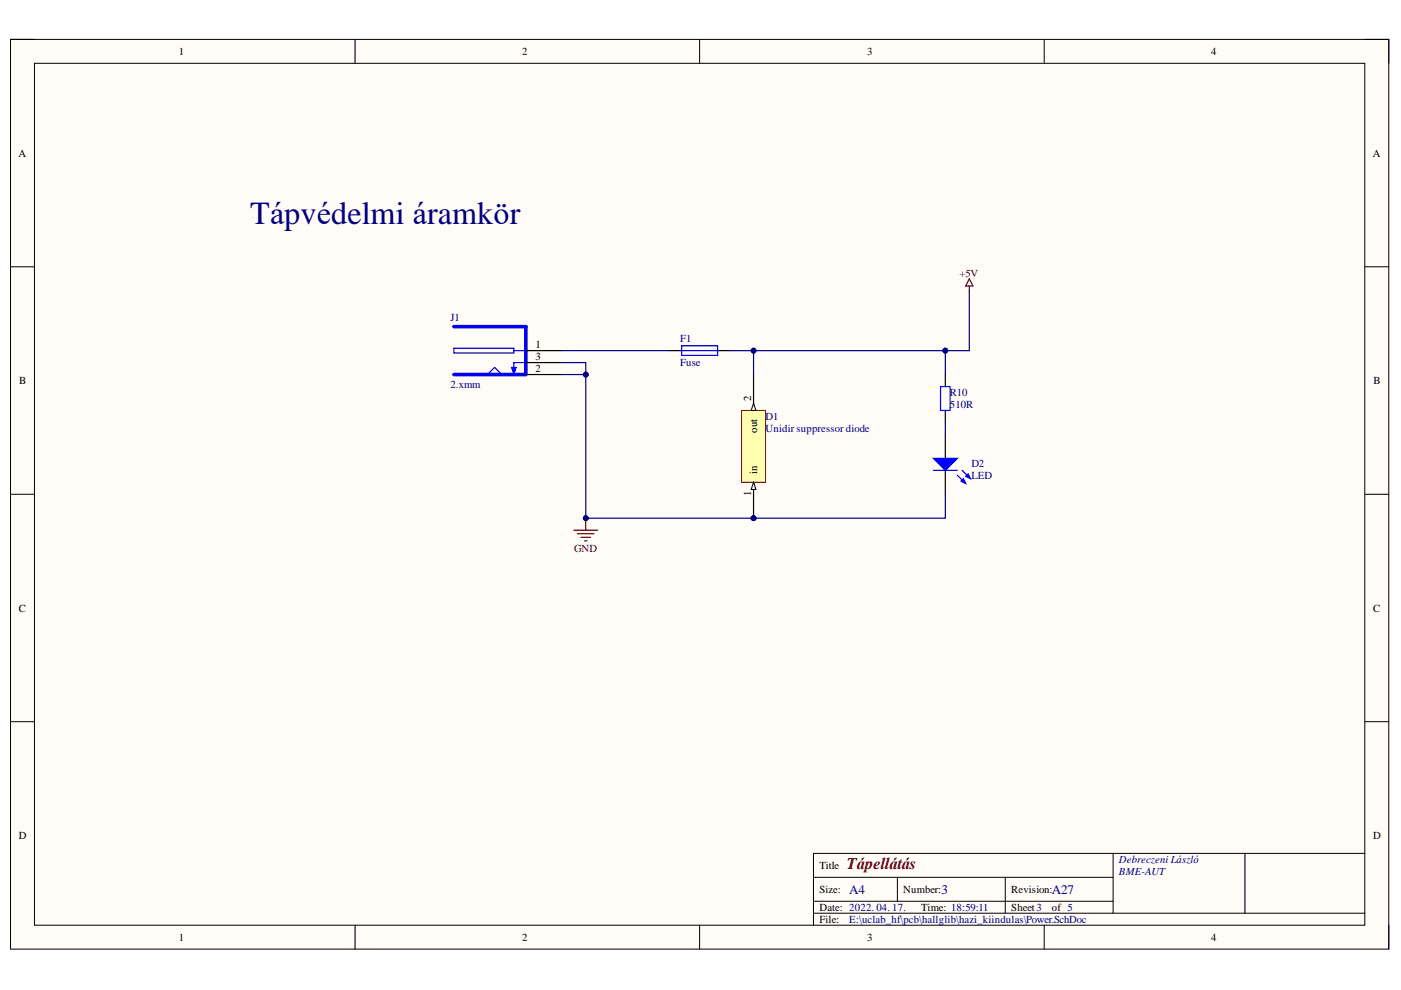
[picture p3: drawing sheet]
<svg xmlns="http://www.w3.org/2000/svg" width="297mm" height="210mm" viewBox="0 0 297 210" stroke-linecap="round" stroke-linejoin="round" font-family="sans-serif">
<defs><g id="words">
<text font-size="6.8" fill="#000080" x="53" y="47.5">Tápvédelmi áramkör</text>
<text font-size="3.5" fill="#800000" x="179.6" y="184.3">Tápellátás</text>
<g font-size="2.8" fill="#000080">
<text x="180.1" y="189.5">A4</text>
<text x="199.6" y="189.5">3</text>
<text x="223" y="189.5">A27</text>
</g>
<g font-size="2.3">
<text x="37.9" y="11.7">1</text>
<text x="110.7" y="11.7">2</text>
<text x="183.9" y="11.7">3</text>
<text x="256.8" y="11.7">4</text>
<text x="3.9" y="33.3">A</text>
<text x="291" y="33.3">A</text>
<text x="113.5" y="73.8">1</text>
<text x="113.5" y="76.4">3</text>
<text x="4.1" y="81.4">B</text>
<text x="113.5" y="78.9">2</text>
<text x="291.2" y="81.4">B</text>
<text x="159.3" y="85" transform="rotate(-90 159.3 85)">2</text>
<text x="160.5" y="91.7" transform="rotate(-90 160.5 91.7)">out</text>
<text x="160.5" y="100.4" transform="rotate(-90 160.5 100.4)">in</text>
<text x="159.3" y="105.2" transform="rotate(-90 159.3 105.2)">1</text>
<text x="4" y="129.7">C</text>
<text x="291.1" y="129.7">C</text>
<text x="4" y="177.9">D</text>
<text x="291.1" y="177.9">D</text>
<text x="173.7" y="184.3">Title</text>
<text x="173.7" y="189.3">Size:</text>
<text x="191.5" y="189.3">Number:</text>
<text x="214.4" y="189.3">Revision:</text>
<text x="173.7" y="193.1">Date: 2022. 04. 17.</text>
<text x="173.7" y="195.7">File:</text>
<text x="195.3" y="193.1">Time: 18:59:11</text>
<text x="214.4" y="193.1">Sheet3</text>
<text x="223" y="193.1">of 5</text>
<text x="37.9" y="199.5">1</text>
<text x="110.7" y="199.5">2</text>
<text x="183.9" y="199.5">3</text>
<text x="256.8" y="199.5">4</text>
</g>
<g font-size="2.3" fill="#800000">
<text x="203.4" y="58.6">+5V</text>
<text x="121.7" y="117">GND</text>
</g>
<g font-size="2.3" fill="#000080">
<text x="95.5" y="68">J1</text>
<text x="144.2" y="72.6">F1</text>
<text x="144.2" y="77.6">Fuse</text>
<text x="95.5" y="82.2">2.xmm</text>
<text x="201.4" y="84">R10</text>
<text x="162.3" y="89.1">D1</text>
<text x="201.4" y="86.5">510R</text>
<text x="162.3" y="91.7">Unidir suppressor diode</text>
<text x="206" y="99">D2</text>
<text x="206" y="101.5">LED</text>
<text x="237.2" y="183">Debreczeni László</text>
<text x="237.2" y="185.5">BME-AUT</text>
<text x="180.1" y="195.7">E:\uclab_hf\pcb\hallglib\hazi_kiindulas\Power.SchDoc</text>
</g>
</g></defs>
<path d="M2.2 8.4h292.2v192.8h-292.2z" fill-rule="evenodd" fill="#fffcf8"/>
<path d="M2.2 8.4h292.2v192.8h-292.2z" fill="none" stroke="#000" stroke-width=".21"/>
<path d="M7.3 13.4h282.1v182.8h-282.1z" fill-rule="evenodd" fill="#fffcf8"/>
<g fill="none" stroke="#000" stroke-width=".21">
<path d="M2.2 8.3h5.1M7.3 13.4h282.1v182.8h-282.1zM75.3 8.3v5.1M148.3 8.3v5.1M221.4 8.4v5M289.4 8.4h5v5M2.2 56.6h5.1M289.4 56.6h5M2.2 104.8h5.1M289.4 104.8h5M2.2 153h5.1M289.4 153h5"/>
<path d="M75.3 196.2v5M148.3 196.2v5M172.5 186h63.5M172.5 193.6h116.9M172.5 191.1h63.5M190.3 186v5.1M213.1 186v7.6M221.4 196.2v5M236 180.9v12.7M264 180.9v12.7M289.4 180.9h-116.9v15.3M294.4 196.2v5"/>
</g>
<path d="M103.4 79.4l1.5-1.5 1.5 1.5M111.5 76.9h-2.6v2" fill="none" stroke="#00f" stroke-width=".25"/>
<path d="M108.4 77.9h1.1l-.6 1.5z" fill="#00f"/>
<path d="M108.4 77.9h1.1l-.6 1.5z" fill="none" stroke="#00f" stroke-width=".21"/>
<path d="M96.2 69.3h15.3v10.1h-15.3" fill="none" stroke="#00f" stroke-width=".76"/>
<path d="M111.5 74.3h7.6M111.5 76.9h7.6M111.5 79.4h7.6" fill="none" stroke="#000" stroke-width=".25"/>
<path d="M96.2 73.8h12.7v1h-12.7zM108.9 74.3h2.6" fill="none" stroke="#00f" stroke-width=".25"/>
<path d="M121.7 112.4h5M122.4 113.2h3.6M123.2 113.9h2M123.9 114.7h.5M124.2 109.9v2.5" fill="none" stroke="#800000" stroke-width=".25"/>
<circle cx="124.2" cy="109.9" r=".51" fill="#000080"/>
<circle cx="124.2" cy="109.9" r=".51" fill="none" stroke="#000080" stroke-width=".21"/>
<path d="M142 74.3h2.5M152.1 74.3h2.6" fill="none" stroke="#000" stroke-width=".25"/>
<path d="M144.5 73.3h7.6v2.1h-7.6zM144.5 74.3h7.6" fill="none" stroke="#00f" stroke-width=".25"/>
<path d="M205.5 59.1l.8 1.5h-1.6zM205.5 60.6v1.1" fill="none" stroke="#800000" stroke-width=".25"/>
<circle cx="159.8" cy="109.9" r=".51" fill="#000080"/>
<circle cx="159.8" cy="109.9" r=".51" fill="none" stroke="#000080" stroke-width=".21"/>
<path d="M157.2 87h5.1v15.3h-5.1z" fill-rule="evenodd" fill="#ffffb0"/>
<path d="M157.2 87h5.1v15.3h-5.1z" fill="none" stroke="#800000" stroke-width=".21"/>
<path d="M159.8 102.3v7.6" fill="none" stroke="#000" stroke-width=".25"/>
<path d="M159.8 102.3l.5 1.5h-1z" fill="#f8fcff"/>
<path d="M159.8 102.3l.5 1.5h-1z" fill="none" stroke="#000" stroke-width=".21"/>
<circle cx="159.8" cy="109.9" r=".51" fill="#000080"/>
<circle cx="159.8" cy="109.9" r=".51" fill="none" stroke="#000080" stroke-width=".21"/>
<path d="M159.8 79.4v7.6" fill="none" stroke="#000" stroke-width=".25"/>
<path d="M159.8 85.5l.5 1.5h-1z" fill="#f8fcff"/>
<path d="M159.8 85.5l.5 1.5h-1z" fill="none" stroke="#000" stroke-width=".21"/>
<path d="M119.1 76.9h5.1v2.5" fill="none" stroke="#000080" stroke-width=".25"/>
<circle cx="124.2" cy="79.4" r=".51" fill="#000080"/>
<circle cx="124.2" cy="79.4" r=".51" fill="none" stroke="#000080" stroke-width=".21"/>
<path d="M159.8 74.3v5.1" fill="none" stroke="#000080" stroke-width=".25"/>
<circle cx="159.8" cy="74.3" r=".51" fill="#000080"/>
<circle cx="159.8" cy="74.3" r=".51" fill="none" stroke="#000080" stroke-width=".21"/>
<path d="M119.1 74.3h22.9M205.5 61.7v12.6h-50.8" fill="none" stroke="#000080" stroke-width=".25"/>
<circle cx="200.4" cy="74.3" r=".51" fill="#000080"/>
<circle cx="200.4" cy="74.3" r=".51" fill="none" stroke="#000080" stroke-width=".21"/>
<circle cx="159.8" cy="74.3" r=".51" fill="#000080"/>
<circle cx="159.8" cy="74.3" r=".51" fill="none" stroke="#000080" stroke-width=".21"/>
<path d="M200.4 92.1v5.1M200.4 99.7v5.1" fill="none" stroke="#000" stroke-width=".25"/>
<path d="M197.9 97.2h5.1l-2.6 2.5z" fill="#00f"/>
<path d="M197.9 97.2h5.1l-2.6 2.5zM204 99.7l1.8 1.8M203 100.7l1.7 1.8" fill="none" stroke="#00f" stroke-width=".25"/>
<path d="M203.7 102l.5-.5 .5 1z" fill="#00f"/>
<path d="M203.7 102l.5-.5 .5 1z" fill="none" stroke="#00f" stroke-width=".25"/>
<path d="M204.7 101l.6-.5 .5 1z" fill="#00f"/>
<path d="M197.9 99.7h5.1M199.4 82h2v5h-2zM204.7 101l.6-.5 .5 1z" fill="none" stroke="#00f" stroke-width=".25"/>
<path d="M200.4 79.4v2.6M200.4 87v2.6" fill="none" stroke="#000" stroke-width=".25"/>
<path d="M200.4 74.3v5.1" fill="none" stroke="#000080" stroke-width=".25"/>
<circle cx="200.4" cy="74.3" r=".51" fill="#000080"/>
<circle cx="200.4" cy="74.3" r=".51" fill="none" stroke="#000080" stroke-width=".21"/>
<path d="M119.1 79.4h5.1v30.5h76.2v-5.1M200.4 89.6v2.5" fill="none" stroke="#000080" stroke-width=".25"/>
<circle cx="159.8" cy="109.9" r=".51" fill="#000080"/>
<circle cx="159.8" cy="109.9" r=".51" fill="none" stroke="#000080" stroke-width=".21"/>
<circle cx="124.2" cy="109.9" r=".51" fill="#000080"/>
<circle cx="124.2" cy="109.9" r=".51" fill="none" stroke="#000080" stroke-width=".21"/>
<circle cx="124.2" cy="79.4" r=".51" fill="#000080"/>
<circle cx="124.2" cy="79.4" r=".51" fill="none" stroke="#000080" stroke-width=".21"/>
<use href="#words"/>
</svg>
